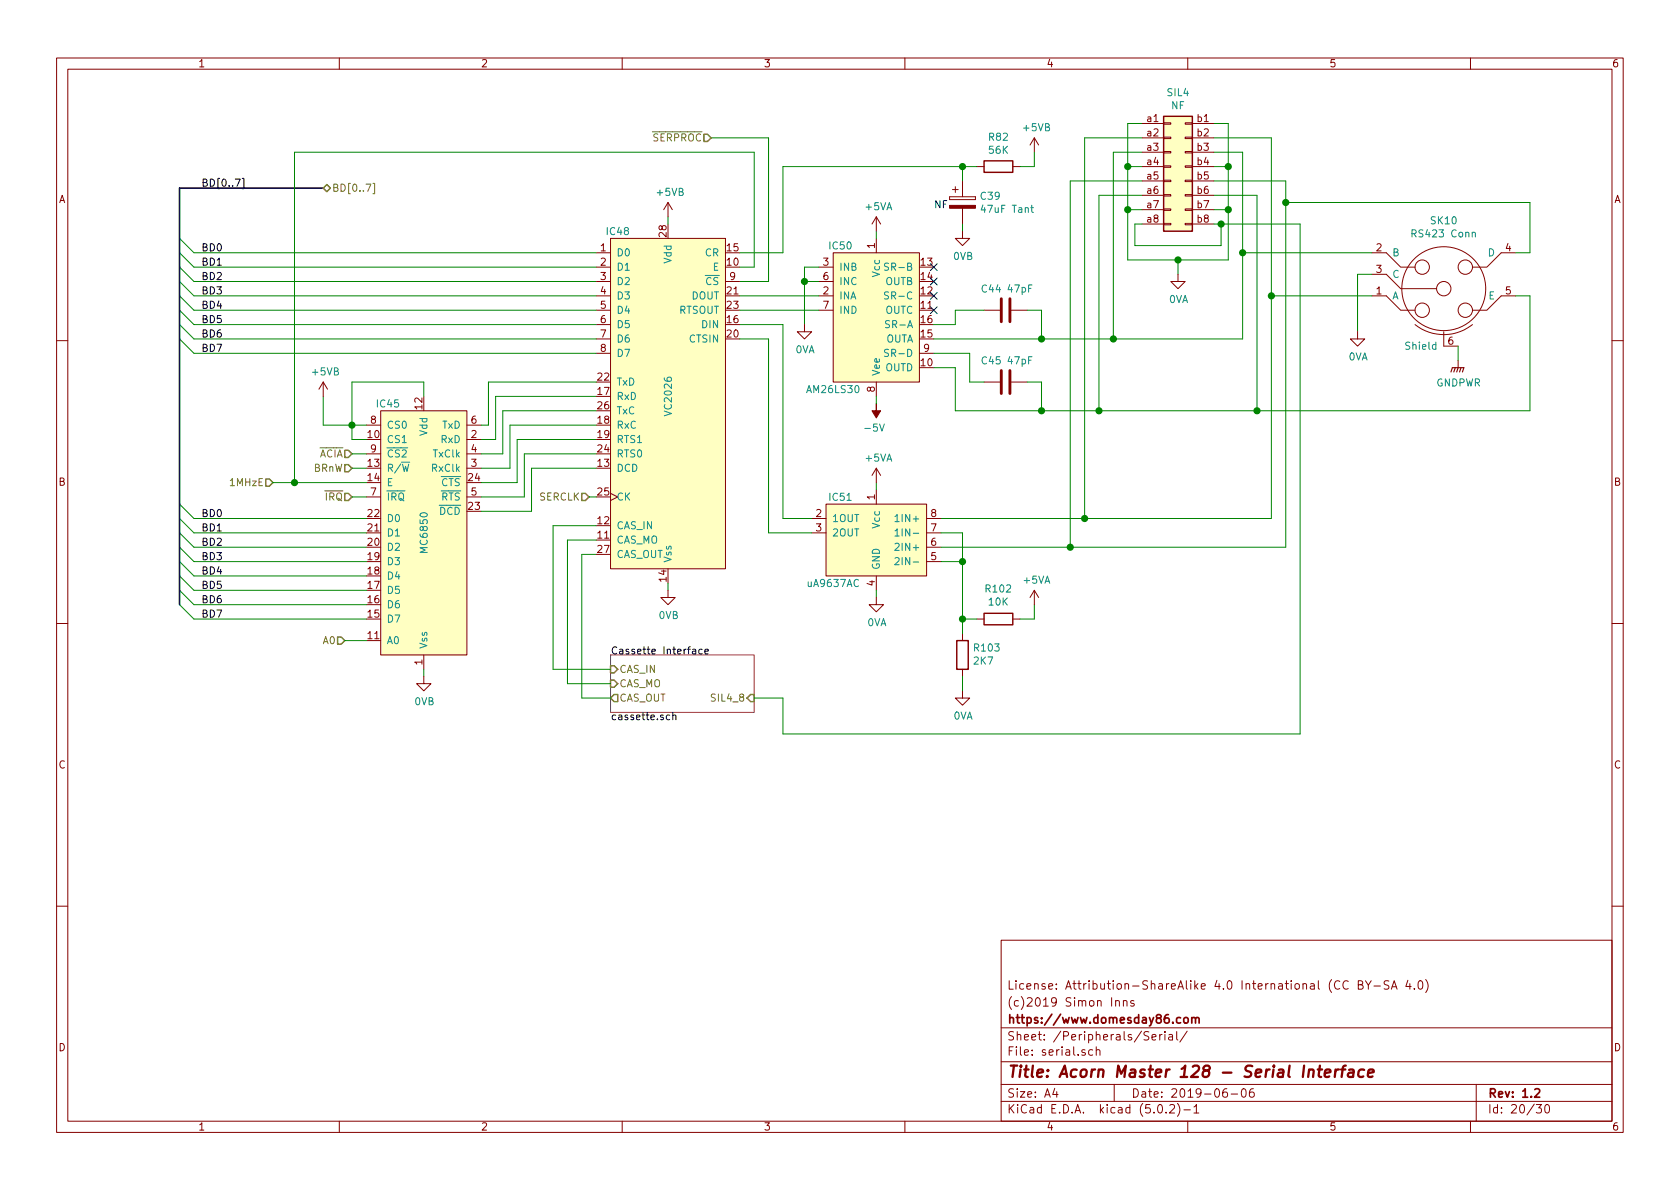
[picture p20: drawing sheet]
<svg xmlns="http://www.w3.org/2000/svg" width="297mm" height="210mm" viewBox="0 0 297 210" stroke-linecap="round" stroke-linejoin="round" font-family="sans-serif">
<defs><g id="words">
<text font-size="2.8" fill="#840000" x="178" y="190.5">Title: Acorn Master 128 - Serial Interface</text>
<g font-size="2.1" fill="#840000">
<text x="178" y="178">(c)2019 Simon Inns</text>
<text x="178" y="175">License: Attribution-ShareAlike 4.0 International (CC BY-SA 4.0)</text>
<text x="178" y="184">Sheet: /Peripherals/Serial/</text>
<text x="178" y="181">https://www.domesday86.com</text>
<text x="178" y="186.7">File: serial.sch</text>
<text x="178" y="196.9">KiCad E.D.A. kicad (5.0.2)-1</text>
<text x="178" y="194.1">Size: A4</text>
<text x="200" y="194.1">Date: 2019-06-06</text>
<text x="263" y="194.1">Rev: 1.2</text>
<text x="263" y="196.9">Id: 20/30</text>
</g>
<g font-size="1.8" fill="#840000">
<text x="35" y="11.9">1</text>
<text x="85" y="11.9">2</text>
<text x="135" y="11.9">3</text>
<text x="185" y="11.9">4</text>
<text x="235" y="11.9">5</text>
<text x="285" y="11.9">6</text>
<text x="202.9" y="21.6">a1</text>
<text x="211.7" y="21.6">b1</text>
<text x="202.9" y="24.1">a2</text>
<text x="202.9" y="26.7">a3</text>
<text x="202.9" y="29.2">a4</text>
<text x="211.7" y="24.1">b2</text>
<text x="211.7" y="26.7">b3</text>
<text x="211.7" y="29.2">b4</text>
<text x="10.4" y="35.9">A</text>
<text x="202.9" y="31.7">a5</text>
<text x="202.9" y="34.3">a6</text>
<text x="211.7" y="31.7">b5</text>
<text x="211.7" y="34.3">b6</text>
<text x="285.4" y="35.9">A</text>
<text x="117.9" y="41.9" transform="rotate(-90 117.9 41.9)">28</text>
<text x="202.9" y="36.8">a7</text>
<text x="202.9" y="39.4">a8</text>
<text x="211.7" y="36.8">b7</text>
<text x="211.7" y="39.4">b8</text>
<text x="106.2" y="44.4">1</text>
<text x="106.2" y="47">2</text>
<text x="128.6" y="47">10</text>
<text x="128.6" y="44.4">15</text>
<text x="145.6" y="47">3</text>
<text x="154.7" y="43.9" transform="rotate(-90 154.7 43.9)">1</text>
<text x="162.9" y="47">13</text>
<text x="243.4" y="44.4">2</text>
<text x="266.2" y="44.4">4</text>
<text x="106.2" y="49.5">3</text>
<text x="106.2" y="52.1">4</text>
<text x="128.6" y="52.1">21</text>
<text x="129.1" y="49.5">9</text>
<text x="145.6" y="52.1">2</text>
<text x="145.6" y="49.5">6</text>
<text x="162.9" y="52.1">12</text>
<text x="162.9" y="49.5">14</text>
<text x="243.4" y="52.1">1</text>
<text x="243.4" y="48.3">3</text>
<text x="266.2" y="52.1">5</text>
<text x="106.2" y="54.6">5</text>
<text x="106.2" y="57.1">6</text>
<text x="106.2" y="59.7">7</text>
<text x="128.6" y="57.1">16</text>
<text x="128.6" y="59.7">20</text>
<text x="128.6" y="54.6">23</text>
<text x="145.6" y="54.6">7</text>
<text x="162.9" y="54.6">11</text>
<text x="162.9" y="59.7">15</text>
<text x="162.9" y="57.1">16</text>
<text x="106.2" y="62.2">8</text>
<text x="162.9" y="64.8">10</text>
<text x="163.3" y="62.2">9</text>
<text x="256.1" y="61">6</text>
<text x="105.7" y="69.8">17</text>
<text x="105.7" y="67.3">22</text>
<text x="154.7" y="69.3" transform="rotate(-90 154.7 69.3)">8</text>
<text x="65.1" y="77.5">10</text>
<text x="65.6" y="74.9">8</text>
<text x="74.7" y="72.3" transform="rotate(-90 74.7 72.3)">12</text>
<text x="83.3" y="77.5">2</text>
<text x="83.3" y="74.9">6</text>
<text x="105.7" y="74.9">18</text>
<text x="105.7" y="77.5">19</text>
<text x="105.7" y="72.4">26</text>
<text x="65.1" y="82.5">13</text>
<text x="65.6" y="80">9</text>
<text x="83.3" y="82.5">3</text>
<text x="83.3" y="80">4</text>
<text x="105.7" y="82.5">13</text>
<text x="105.7" y="80">24</text>
<text x="10.4" y="85.9">B</text>
<text x="65.1" y="85.1">14</text>
<text x="65.6" y="87.6">7</text>
<text x="82.9" y="85.1">24</text>
<text x="83.3" y="87.6">5</text>
<text x="105.7" y="87.6">25</text>
<text x="154.7" y="88.4" transform="rotate(-90 154.7 88.4)">1</text>
<text x="285.4" y="85.9">B</text>
<text x="65.1" y="94">21</text>
<text x="65.1" y="91.4">22</text>
<text x="82.9" y="90.2">23</text>
<text x="105.7" y="95.2">11</text>
<text x="105.7" y="92.7">12</text>
<text x="144.3" y="91.4">2</text>
<text x="144.3" y="94">3</text>
<text x="164.6" y="94">7</text>
<text x="164.6" y="91.4">8</text>
<text x="65.1" y="101.6">18</text>
<text x="65.1" y="99.1">19</text>
<text x="65.1" y="96.5">20</text>
<text x="105.7" y="97.8">27</text>
<text x="164.6" y="99.1">5</text>
<text x="164.6" y="96.5">6</text>
<text x="65.1" y="106.7">16</text>
<text x="65.1" y="104.1">17</text>
<text x="117.9" y="102.8" transform="rotate(-90 117.9 102.8)">14</text>
<text x="154.7" y="103.6" transform="rotate(-90 154.7 103.6)">4</text>
<text x="65.1" y="113">11</text>
<text x="65.1" y="109.2">15</text>
<text x="74.7" y="117.6" transform="rotate(-90 74.7 117.6)">1</text>
<text x="10.4" y="135.9">C</text>
<text x="285.4" y="135.9">C</text>
<text x="10.4" y="185.9">D</text>
<text x="285.4" y="185.9">D</text>
<text x="35" y="199.9">1</text>
<text x="85" y="199.9">2</text>
<text x="135" y="199.9">3</text>
<text x="185" y="199.9">4</text>
<text x="235" y="199.9">5</text>
<text x="285" y="199.9">6</text>
</g>
<g font-size="1.8" fill="#008484">
<text x="206.4" y="17">SIL4</text>
<text x="181" y="23.2">+5VB</text>
<text x="207.1" y="19.3">NF</text>
<text x="174.9" y="24.9">R82</text>
<text x="174.9" y="27.2">56K</text>
<text x="116.3" y="34.6">+5VB</text>
<text x="173.5" y="35.3">C39</text>
<text x="107.4" y="41.6">IC48</text>
<text x="153.1" y="37.2">+5VA</text>
<text x="173.9" y="37.6">47uF Tant</text>
<text x="250.1" y="42">RS423 Conn</text>
<text x="253.1" y="39.7">SK10</text>
<text x="109" y="45.3">D0</text>
<text x="109" y="47.9">D1</text>
<text x="118.7" y="46.5" transform="rotate(-90 118.7 46.5)">Vdd</text>
<text x="124.7" y="45.3">CR</text>
<text x="126.1" y="47.9">E</text>
<text x="146.7" y="44.1">IC50</text>
<text x="148.3" y="47.9">INB</text>
<text x="157.2" y="47.9">SR-B</text>
<text x="168.6" y="46">0VB</text>
<text x="246.1" y="45.3">B</text>
<text x="263.1" y="45.3">D</text>
<text x="109" y="50.4">D2</text>
<text x="109" y="53">D3</text>
<text x="122.3" y="53">DOUT</text>
<text x="124.8" y="50.4">CS</text>
<text x="148.3" y="53">INA</text>
<text x="148.3" y="50.4">INC</text>
<text x="155.6" y="48.9" transform="rotate(-90 155.6 48.9)">Vcc</text>
<text x="156.5" y="50.4">OUTB</text>
<text x="157.2" y="53">SR-C</text>
<text x="173.6" y="51.7">C44</text>
<text x="178.3" y="51.7">47pF</text>
<text x="206.7" y="53.6">0VA</text>
<text x="246.1" y="53">A</text>
<text x="246.1" y="49.1">C</text>
<text x="263.2" y="53">E</text>
<text x="109" y="55.5">D4</text>
<text x="109" y="58">D5</text>
<text x="120" y="55.5">RTSOUT</text>
<text x="124.2" y="58">DIN</text>
<text x="148.3" y="55.5">IND</text>
<text x="156.5" y="55.5">OUTC</text>
<text x="157.2" y="58">SR-A</text>
<text x="109" y="60.6">D6</text>
<text x="109" y="63.1">D7</text>
<text x="121.9" y="60.6">CTSIN</text>
<text x="140.7" y="62.5">0VA</text>
<text x="156.5" y="65.7">OUTD</text>
<text x="156.5" y="60.6">OUTA</text>
<text x="157.2" y="63.1">SR-D</text>
<text x="173.6" y="64.4">C45</text>
<text x="178.3" y="64.4">47pF</text>
<text x="238.5" y="63.7">0VA</text>
<text x="248.9" y="61.8">Shield</text>
<text x="55.3" y="66.4">+5VB</text>
<text x="109" y="70.7">RxD</text>
<text x="109" y="68.2">TxD</text>
<text x="142.8" y="69.5">AM26LS30</text>
<text x="155.6" y="66.5" transform="rotate(-90 155.6 66.5)">Vee</text>
<text x="253.9" y="68.3">GNDPWR</text>
<text x="66.7" y="72.1">IC45</text>
<text x="68.3" y="75.8">CS0</text>
<text x="75.6" y="77" transform="rotate(-90 75.6 77)">Vdd</text>
<text x="78.2" y="75.8">TxD</text>
<text x="109" y="75.8">RxC</text>
<text x="109" y="73.3">TxC</text>
<text x="118.8" y="73.3" transform="rotate(-90 118.8 73.3)">VC2026</text>
<text x="153.2" y="76.3">-5V</text>
<text x="68.3" y="78.4">CS1</text>
<text x="68.3" y="83.4">R/W</text>
<text x="68.3" y="80.9">CS2</text>
<text x="76.5" y="83.4">RxClk</text>
<text x="76.7" y="80.9">TxClk</text>
<text x="78" y="78.4">RxD</text>
<text x="109" y="83.4">DCD</text>
<text x="109" y="78.4">RTS1</text>
<text x="109" y="80.9">RTS0</text>
<text x="153.1" y="81.6">+5VA</text>
<text x="68.3" y="86">E</text>
<text x="68.3" y="88.5">IRQ</text>
<text x="78" y="86">CTS</text>
<text x="78" y="88.5">RTS</text>
<text x="109" y="88.5">CK</text>
<text x="146.7" y="88.6">IC51</text>
<text x="68.3" y="94.9">D1</text>
<text x="68.3" y="92.3">D0</text>
<text x="77.7" y="91.1">DCD</text>
<text x="109" y="93.6">CAS_IN</text>
<text x="147.1" y="92.3">1OUT</text>
<text x="147.1" y="94.9">2OUT</text>
<text x="155.6" y="93.3" transform="rotate(-90 155.6 93.3)">Vcc</text>
<text x="159" y="92.3">1IN+</text>
<text x="159.5" y="94.9">1IN-</text>
<text x="68.3" y="99.9">D3</text>
<text x="68.3" y="97.4">D2</text>
<text x="75.6" y="97.6" transform="rotate(-90 75.6 97.6)">MC6850</text>
<text x="109" y="96.1">CAS_MO</text>
<text x="109" y="98.7">CAS_OUT</text>
<text x="118.7" y="99.6" transform="rotate(-90 118.7 99.6)">Vss</text>
<text x="155.6" y="100.8" transform="rotate(-90 155.6 100.8)">GND</text>
<text x="159" y="97.4">2IN+</text>
<text x="159.5" y="99.9">2IN-</text>
<text x="68.3" y="107.6">D6</text>
<text x="68.3" y="105">D5</text>
<text x="68.3" y="102.5">D4</text>
<text x="142.9" y="103.8">uA9637AC</text>
<text x="174.4" y="104.8">R102</text>
<text x="174.9" y="107.1">10K</text>
<text x="181" y="103.2">+5VA</text>
<text x="68.3" y="113.9">A0</text>
<text x="68.3" y="110.1">D7</text>
<text x="116.5" y="109.5">0VB</text>
<text x="153.4" y="110.7">0VA</text>
<text x="75.6" y="114.8" transform="rotate(-90 75.6 114.8)">Vss</text>
<text x="172.2" y="117.5">2K7</text>
<text x="172.4" y="115.2">R103</text>
<text x="73.4" y="124.7">0VB</text>
<text x="168.6" y="127.2">0VA</text>
</g>
<g font-size="1.8" fill="#848400">
<text x="115.5" y="25">SERPROC</text>
<text x="58.7" y="33.9">BD[0..7]</text>
<text x="55.4" y="83.4">BRnW</text>
<text x="56.4" y="80.9">ACIA</text>
<text x="40.9" y="86">1MHzE</text>
<text x="57.6" y="88.5">IRQ</text>
<text x="95.4" y="88.5">SERCLK</text>
<text x="57.2" y="113.9">A0</text>
<text x="109.5" y="119">CAS_IN</text>
<text x="109.5" y="121.5">CAS_MO</text>
<text x="109.5" y="124.1">CAS_OUT</text>
<text x="126.1" y="124.1">SIL4_8</text>
</g>
<g font-size="1.8">
<text x="35.6" y="33">BD[0..7]</text>
<text x="35.6" y="44.4">BD0</text>
<text x="35.6" y="47">BD1</text>
<text x="35.6" y="49.5">BD2</text>
<text x="35.6" y="52.1">BD3</text>
<text x="35.6" y="54.6">BD4</text>
<text x="35.6" y="57.1">BD5</text>
<text x="35.6" y="59.7">BD6</text>
<text x="35.6" y="62.2">BD7</text>
<text x="35.6" y="91.4">BD0</text>
<text x="35.6" y="94">BD1</text>
<text x="35.6" y="96.5">BD2</text>
<text x="35.6" y="99.1">BD3</text>
<text x="35.6" y="101.6">BD4</text>
<text x="35.6" y="104.1">BD5</text>
<text x="35.6" y="106.7">BD6</text>
<text x="35.6" y="109.2">BD7</text>
<text x="107.9" y="115.7">Cassette Interface</text>
<text x="107.9" y="127.3">cassette.sch</text>
</g>
<text font-size="1.8" fill="#0000c2" x="165.1" y="36.8">NF</text>
</g></defs>
<g fill="none" stroke="#840000" stroke-width=".18">
<path d="M10 10.3h277v189.9h-277zM12 12.2h273v186.1h-273zM60 10.3v1.9M110 10.3v1.9M160 10.3v1.9M210 10.3v1.9M260 10.3v1.9M118.1 35.8l-.8 1.3M118.1 35.8v2.5M118.1 35.8l.8 1.3M154.9 38.3v2.6M154.9 38.3l-.7 1.3"/>
<path d="M154.9 38.3l.8 1.3M167.9 34.8v.5zM167.9 35.3h4.6zM167.9 34.8h4.6zM168.4 33.5h1M168.9 33v1M170.2 32v2.8M170.2 36.8v2.8M172.5 34.8v.5zM172.7 29.5h1.3M179.1 29.5h1.2M182.9 24.4l-.8 1.2"/>
<path d="M182.9 24.4v2.5M182.9 24.4l.7 1.2M201.9 29.5h3.8M201.9 21.8h3.8M201.9 24.4h3.8M201.9 26.9h3.8M201.9 32h3.8M201.9 34.5h3.8M201.9 37.1h3.8M201.9 39.6h3.8M205.7 39.5h1.3v.2h-1.3zM205.7 37h1.3v.2h-1.3z"/>
<path d="M205.7 34.4h1.3v.3h-1.3zM205.7 31.9h1.3v.2h-1.3zM205.7 29.3h1.3v.3h-1.3zM205.7 26.8h1.3v.2h-1.3zM205.7 24.3h1.3v.2h-1.3zM205.7 21.7h1.3v.3h-1.3zM209.5 39.5h1.3v.2h-1.3zM209.5 37h1.3v.2h-1.3zM209.5 34.4h1.3v.3h-1.3zM209.5 31.9h1.3v.2h-1.3zM209.5 29.3h1.3v.3h-1.3zM209.5 26.8h1.3v.2h-1.3z"/>
<path d="M209.5 24.3h1.3v.2h-1.3zM209.5 21.7h1.3v.3h-1.3zM210.8 29.5h3.8M210.8 21.8h3.8M210.8 24.4h3.8M210.8 26.9h3.8M210.8 32h3.8M210.8 34.5h3.8M210.8 37.1h3.8M210.8 39.6h3.8M105.4 44.7h2.5M105.4 47.2h2.5"/>
<path d="M105.4 49.8h2.5M105.4 52.3h2.5M105.4 54.9h2.5M105.4 57.4h2.5M105.4 59.9h2.5M107.9 42.2h20.4v58.4h-20.4zM128.3 49.8h2.5M142.2 57.4v1.3h1.3l-1.3 1.2-1.2-1.2h1.2M144.8 47.2h2.5M144.8 49.8h2.5M144.8 52.3h2.5M144.8 54.9h2.5"/>
<path d="M147.3 44.7h15.3v22.9h-15.3zM154.9 42.2v2.5M170.2 40.9v1.3h1.2l-1.2 1.2-1.3-1.2h1.3M174 54.9h2.8M178.8 54.9h2.8M208.3 48.5v1.3h1.2l-1.2 1.2-1.3-1.2h1.3M240 58.7v1.2h1.3l-1.3 1.3-1.2-1.3h1.2M242.6 52.3h2.5l2.5 2.6h2.6M242.6 44.7h2.5l2.5 2.5h2.6M242.6 48.5h2.5l2.5 2.5h6.4M250.2 57.4a8.1 8.1 0 0 0 10.1 0M255.3 58.7v2.5h2.5"/>
<path d="M268 52.3h-2.6l-2.5 2.6h-2.6M268 44.7h-2.6l-2.5 2.5h-2.6M10 60.2h2M57.1 67.6l-.7 1.2M57.1 67.6v2.5M57.1 67.6l.8 1.2M64.8 75.2h2.5M67.3 72.6h15.2v43.2h-15.2zM82.5 77.7h2.6M82.5 75.2h2.6M105.4 62.5h2.5M154.9 67.6v2.5"/>
<path d="M162.6 62.5h2.5M174 67.6h2.8M178.8 67.6h2.8M257.8 63.7v1.3M285 60.2h2M64.8 80.3h2.5M64.8 87.9h2.5M82.5 82.8h2.6M82.5 80.3h2.6M82.5 87.9h2.6M107.9 87.2l1.3 .7-1.3 .6M143.5 91.7h2.5"/>
<path d="M143.5 94.2h2.5M146 89.1h17.8v12.7h-17.8zM154.9 82.8v2.5M154.9 86.6v2.5M154.9 82.8l-.7 1.3M154.9 82.8l.8 1.3M163.8 91.7h2.6M163.8 94.2h2.6M163.8 99.3h2.6M163.8 96.8h2.6M10 110.3h2M74.9 119.6v1.3h1.3l-1.3 1.3-1.2-1.3h1.2"/>
<path d="M74.9 115.8v2.6M118.1 104.4v1.3h1.3l-1.3 1.2-1.3-1.2h1.3M154.9 105.7v1.2h1.3l-1.3 1.3-1.2-1.3h1.2M154.9 101.8v2.6M170.2 112v1.3M170.2 118.4v1.2M172.7 109.5h1.3M179.1 109.5h1.2M182.9 104.4v2.5M182.9 104.4l-.8 1.3M182.9 104.4l.7 1.3M285 110.3h2"/>
<path d="M170.2 122.2v1.2h1.2l-1.2 1.3-1.3-1.3h1.3M10 160.2h2M177 166.3h108v32h-108zM197.3 177.1v-.1a.37 .37 0 0 1 .6 .1v.8M197.3 176.9v1M198.6 177.1l.2-.2 .4 .1 .1 .9M198.6 176.9v1M200.5 177a.37 .37 0 0 0-.6 .1l.1 .3 .5 .1 .1 .1-.3 .3-.4-.1M238.4 173.6a.7 .7 0 0 0-.9 .2 .7 .7 0 0 0 .1 .9 .55 .55 0 0 0 .8 .1M240.2 174.1l.7-.1v-.3l-.1-.2-.6-.1v1.5h.5l.3-.3a.41 .41 0 0 0-.4-.5M241.4 173.4l.5 .8 .5-.8M241.9 174.2v.7"/>
<path d="M242.9 174.4h1.2M245.6 173.5l-.6-.1-.3 .3 .1 .3 .7 .4v.4l-.2 .1-.6-.1M246 174.9l.5-1.5 .5 1.5M246.2 174.5h.7M248.9 173.3l-.3 1.1h.9M249.3 173.9v1M250.1 174.8v.1M250.9 173.6l.3-.2a.94 .94 0 0 1 0 1.5l-.4-.3-.1-.6zM252.1 173.2a1.71 1.71 0 0 1 0 2.3M285 160.2h2M60 198.3v1.9M110 198.3v1.9"/>
<path d="M160 198.3v1.9M177 194.8h108M177 191.8h108M177 187.8h108M177 181.8h108M186.5 192.5l-.4 1h1M186.8 193v1M193.2 185.7l-.4-.1-.3 .3 .1 .6 .2 .1 .4-.1M193.8 185.7h.1a.37 .37 0 0 1 .6 .1v.8M193.8 185.1v1.5M197 191.8v3M203.1 182.5l-.6-.1-.2 .3v.3l.7 .4v.4l-.2 .1-.5-.1"/>
<path d="M203.7 183.4l.7-.1-.1-.3-.4-.1-.2 .2 .1 .7h.5M204.8 195.5l.4-.2a.94 .94 0 0 1 0 1.5 .79 .79 0 0 1-.4-1.3zM205.1 182.9v1M205.5 182.9l-.4 .2v.1M206 182.4v.2M206 182.9v1M206.2 196.7v.1M206.7 183h.6v.9M206.8 195.5l.2-.2h.4l.2 .2 .1 .3-.1 .2-.8 .8h.9M207.3 183.3l-.5 .1-.2 .2 .2 .3 .5-.1M208.1 182.4v1.3l.2 .2M208.2 195.1a1.71 1.71 0 0 1 0 2.3"/>
<path d="M209.3 196.3h1.2M209.9 182.3l-1.3 2M210 198.3v1.9M211.1 195.8l.4-.5v1.5M211.1 196.8h.9M216.9 192.5a.62 .62 0 0 0-.7 .7l.1 .7 .2 .1 .5-.1v-.5l-.1-.2-.4-.1-.3 .3M217.7 193.5h1.1M219.6 192.7l.4-.2a.94 .94 0 0 1 0 1.5 .82 .82 0 0 1-.4-1.3zM221.6 192.5a.59 .59 0 0 0-.7 .7l.1 .7 .2 .1 .5-.1 .1-.5-.2-.2-.4-.1-.3 .3M260 198.3v1.9M261 191.8v6.5M271.6 195.3h.9l-.4 .6 .4 .1v.7l-.2 .1-.7-.1"/>
<path d="M273.3 195.4l.3-.1a.94 .94 0 0 1 0 1.5h-.1a1 1 0 0 1-.2-1.4z"/>
<circle cx="251.5" cy="47.2" r="1.27"/>
<circle cx="251.5" cy="54.9" r="1.27"/>
<circle cx="255.3" cy="51" r="7.4"/>
<circle cx="255.3" cy="51" r="1.27"/>
<circle cx="259.1" cy="54.9" r="1.27"/>
<circle cx="259.1" cy="47.2" r="1.27"/>
</g>
<path d="M210.7 179.9v1M208.7 180l-.4-.1-.3 .3 .1 .6 .2 .1 .4-.1M209.4 180.1l.2-.2 .4 .2 .1 .5-.1 .2-.4 .1-.2-.1zM210.7 180.1l.1-.1a.37 .37 0 0 1 .6 .1v.8M211.4 180.1l.2-.2 .3 .1 .1 .9M271.4 192.7l.2-.2h.4l.2 .5-.9 1h.9" fill="none" stroke="#840000" stroke-width=".3"/>
<path d="M233 189.1h.8M233.4 188.4l-.3 1.8 .1 .1 .4 .1M234.2 189.8l1-.2v-.4h-.8l-.2 1 .2 .2 .6-.1M236.1 189.1l-.1 1.3M236.7 189.1a.55 .55 0 0 0-.6 .4M237.1 189.1h.8M237.9 188.4l-.3 .1-.2 .2-.2 1.7M238.5 189.2h.8l.1 .2-.2 1M239.3 189.6l-.6 .1a.4 .4 0 0 0-.4 .3 .4 .4 0 0 0 .3 .4l.6-.1M241.2 189.2a.68 .68 0 0 0-1 .3v.8l.3 .1 .5-.1M241.9 189.8l1-.2-.1-.4-.5-.1-.4 .3v.9l.2 .1 .6-.1" fill="none" stroke="#840000" stroke-width=".41"/>
<g fill="#ffffc2" stroke="#ffffc2" stroke-width=".18">
<path d="M67.3 72.6h15.2v43.2h-15.2z"/>
<path d="M107.9 42.2h20.4v58.4h-20.4z"/>
<path d="M147.3 44.7h15.3v22.9h-15.3z"/>
<path d="M146 89.1h17.8v12.7h-17.8z"/>
<path d="M205.7 20.6h5.1v20.3h-5.1z"/>
</g>
<g fill="none" stroke="#008484" stroke-width=".18">
<path d="M182.2 36.7h.5M182.4 36.3v1.1l.3 .2M157.1 51.7l-.5-.1-.2 .1 .1 .5 .5 .2 .1 .2-.2 .3-.5-.1M157.1 46.6l-.5-.1-.2 .2 .1 .4 .5 .2 .1 .3-.2 .2-.5-.1M157.3 56.8l-.5-.1-.2 .1 .1 .4 .5 .3 .1 .2-.3 .3-.4-.1M260.3 41.2l.2-.1h.3l.1 .8M157.1 61.8h-.5l-.2 .1 .1 .4 .5 .3 .1 .2-.2 .2h-.5M71 81.7h1.4M158.2 98.7l.5-.1 .2 .1 .1 .3-.1 .2-.7 .7h.8M158.2 96.2l.5-.1 .2 .1 .1 .2-.1 .2-.7 .7h.8M158.2 93.9l.4-.4v1.3M158.2 91.3l.4-.3v1.2"/>
<path d="M158.2 94.8h.8M158.2 92.2h.8"/>
</g>
<g fill="none" stroke="#008400" stroke-width=".18">
<path d="M118.1 38.3v1.3M125.7 24.4h10.2v25.4h-5.1M170.2 29.5v2.5M170.2 39.6v1.3M172.7 29.5h-34.3v15.2h-7.6M182.9 26.9v2.6h-2.6M199.4 29.5h2.5M199.4 37.1h2.5M201.9 26.9h-5.1v33M201.9 24.4h-10.1v67.3M201.9 34.5h-7.6v38.1M201.9 21.8h-2.5v24.2h17.8v-24.2h-2.6"/>
<path d="M201.9 32h-12.7v64.8M201.9 39.6h-1.2v3.8h15.2v-3.8M214.6 26.9h5.1v33h-54.6M214.6 24.4h10.2v67.3h-58.4M214.6 32h12.7v64.8h-60.9M214.6 39.6h15.3v90.2h-91.5v-6.4h-5.1M214.6 29.5h2.6M214.6 34.5h7.6v38.1M214.6 37.1h2.6M227.3 35.8h43.2v8.9h-2.5M31.7 42.2l2.6 2.5h71.1M31.7 44.7l2.6 2.5h71.1"/>
<path d="M31.7 47.2l2.6 2.6h71.1M31.7 49.8l2.6 2.5h71.1M31.7 52.3l2.6 2.6h71.1M31.7 54.9l2.6 2.5h71.1M31.7 57.4l2.6 2.5h71.1M31.7 59.9l2.6 2.6h71.1M130.8 47.2h2.5v-20.3h-81.2v58.4M130.8 52.3h14M130.8 54.9h14M130.8 57.4h7.6v34.3h5.1M130.8 59.9h5.1v34.3h7.6M142.2 49.8h2.6"/>
<path d="M144.8 47.2h-2.6v10.2M154.9 40.9v1.3M174 54.9h-5.1v2.5h-3.8M181.6 54.9h2.5v5M208.3 46v2.5M219.7 44.7h22.9M224.8 52.3h17.8M242.6 48.5h-2.6v10.2M268 52.3h2.5v20.3h-101.6v-7.6h-3.8M57.1 70.1v5.1h7.7M74.9 70.1v-2.5h-12.7v10.1h2.6M105.4 67.6h-19v7.6h-1.3"/>
<path d="M105.4 75.2h-15.2v7.6h-5.1M105.4 70.1h-17.8v7.6h-2.5M105.4 77.7h-14v7.6h-6.3M105.4 72.6h-16.5v7.7h-3.8M154.9 70.1v1.3M165.1 62.5h6.3v5.1h2.6M181.6 67.6h2.5v5M257.8 61.2v2.5M31.7 89.1l2.6 2.6h30.5M31.7 91.7l2.6 2.5h30.5M31.7 94.2l2.6 2.6h30.5M31.7 96.8l2.6 2.5h30.5"/>
<path d="M31.7 99.3l2.6 2.5h30.5M48.3 85.3h16.5M62.2 80.3h2.6M62.2 82.8h2.6M62.2 87.9h2.6M104.1 87.9h1.3M105.4 80.3h-12.7v7.6h-7.6M105.4 82.8h-11.4v7.6h-8.9M105.4 93h-7.6v25.4h10.1M105.4 95.5h-5.1v25.4h7.6M105.4 98h-2.5v25.4h5M154.9 85.3v1.3"/>
<path d="M166.4 94.2h3.8v17.8M166.4 99.3h3.8M31.7 101.8l2.6 2.6h30.5M31.7 104.4l2.6 2.5h30.5M31.7 106.9l2.6 2.6h30.5M61 113.3h3.8M74.9 118.4v1.2M118.1 103.1v1.3M154.9 104.4v1.3M170.2 109.5h2.5M170.2 119.6v2.6M182.9 106.9v2.6h-2.6"/>
</g>
<path d="M57.1 33.3h-25.4v73.6" fill="none" stroke="#000084" stroke-width=".3"/>
<path d="M41.6 31.7h.9l-.6 1.2M42.8 31.5h.3v1.9h-.3M122.5 114.9h.5v.7M123 115.1l-.4 .1-.2 .1 .2 .3h.4M124.2 114.9l-.4-.1-.3 .2 .2 .6h.5M124.6 115.2l.6-.1v-.2l-.4-.1-.2 .2 .1 .6h.5M118.4 126.5l-.3-.1-.3 .3 .1 .5h.5M118.9 126.6l.3-.2 .3 .1v.8M118.9 126v1.3" fill="none" stroke="#000" stroke-width=".18"/>
<path d="M57.1 33.3l.7-.7 .6 .7-.6 .6zM124.5 23.7h.6l.6 .7-.6 .6h-.6zM61 79.6h.6l.6 .7-.6 .6h-.6zM47 84.7h.6l.7 .6-.7 .7h-.6zM61 82.2h.6l.6 .6-.6 .6h-.6zM61 87.2h.6l.6 .7-.6 .6h-.6zM102.9 87.2h.6l.6 .7-.6 .6h-.6zM59.7 112.6h.6l.7 .7-.7 .6h-.6zM107.9 117.7h.7l.6 .7-.6 .6h-.7zM107.9 120.3h.7l.6 .6-.6 .6h-.7zM107.9 123.4l.7-.6h.6v1.3h-.6zM132.7 122.8h.6v1.3h-.6l-.6-.7z" fill="none" stroke="#848400" stroke-width=".25"/>
<g fill="#008400" stroke="#008400" stroke-width=".25">
<circle cx="62.2" cy="75.2" r=".51"/>
<circle cx="52.1" cy="85.3" r=".51"/>
<circle cx="142.2" cy="49.8" r=".51"/>
<circle cx="170.2" cy="109.5" r=".51"/>
<circle cx="170.2" cy="99.3" r=".51"/>
<circle cx="184.2" cy="59.9" r=".51"/>
<circle cx="196.9" cy="59.9" r=".51"/>
<circle cx="184.2" cy="72.6" r=".51"/>
<circle cx="194.3" cy="72.6" r=".51"/>
<circle cx="191.8" cy="91.7" r=".51"/>
<circle cx="217.2" cy="29.5" r=".51"/>
<circle cx="199.4" cy="29.5" r=".51"/>
<circle cx="208.3" cy="46" r=".51"/>
<circle cx="189.2" cy="96.8" r=".51"/>
<circle cx="219.7" cy="44.7" r=".51"/>
<circle cx="224.8" cy="52.3" r=".51"/>
<circle cx="227.3" cy="35.8" r=".51"/>
<circle cx="222.3" cy="72.6" r=".51"/>
<circle cx="199.4" cy="37.1" r=".51"/>
<circle cx="217.2" cy="37.1" r=".51"/>
<circle cx="215.9" cy="39.6" r=".51"/>
<circle cx="170.2" cy="29.5" r=".51"/>
</g>
<g fill="#840000" stroke="#840000" stroke-width=".18">
<path d="M154.9 71.4v1.2h.8l-.8 1.3-.7-1.3h.7z"/>
<path d="M167.9 36.3h4.6v.5h-4.6z"/>
</g>
<path d="M164.5 46.6l1.2 1.2M164.5 49.2l1.2 1.2M164.5 51.7l1.2 1.2M164.5 54.2l1.2 1.3M165.7 46.6l-1.2 1.2M165.7 49.2l-1.2 1.2M165.7 51.7l-1.2 1.2M165.7 54.2l-1.2 1.3" fill="none" stroke="#000084" stroke-width=".18"/>
<path d="M64.7 32.6h.9l-.6 1.2M65.9 32.4h.3v1.9h-.3" fill="none" stroke="#848400" stroke-width=".18"/>
<path d="M174 28.4h5.1v2.1h-5.1zM205.7 20.6h5.1v20.3h-5.1zM169.2 113.3h2v5.1h-2zM174 108.5h5.1v2h-5.1z" fill="none" stroke="#840000" stroke-width=".25"/>
<path d="M177 52.8v4.1M178.6 52.8v4.1M177 65.5v4.1M178.6 65.5v4.1" fill="none" stroke="#840000" stroke-width=".51"/>
<path d="M256.5 65.8l.3-.8h2l-.2 .8M257.3 65l-.3 .8M257.8 65l-.2 .8M258.3 65l-.2 .8" fill="none" stroke="#840000" stroke-width=".2"/>
<path d="M107.9 115.8h25.4v10.2h-25.4z" fill="none" stroke="#840084" stroke-width=".18"/>
<use href="#words"/>
</svg>
